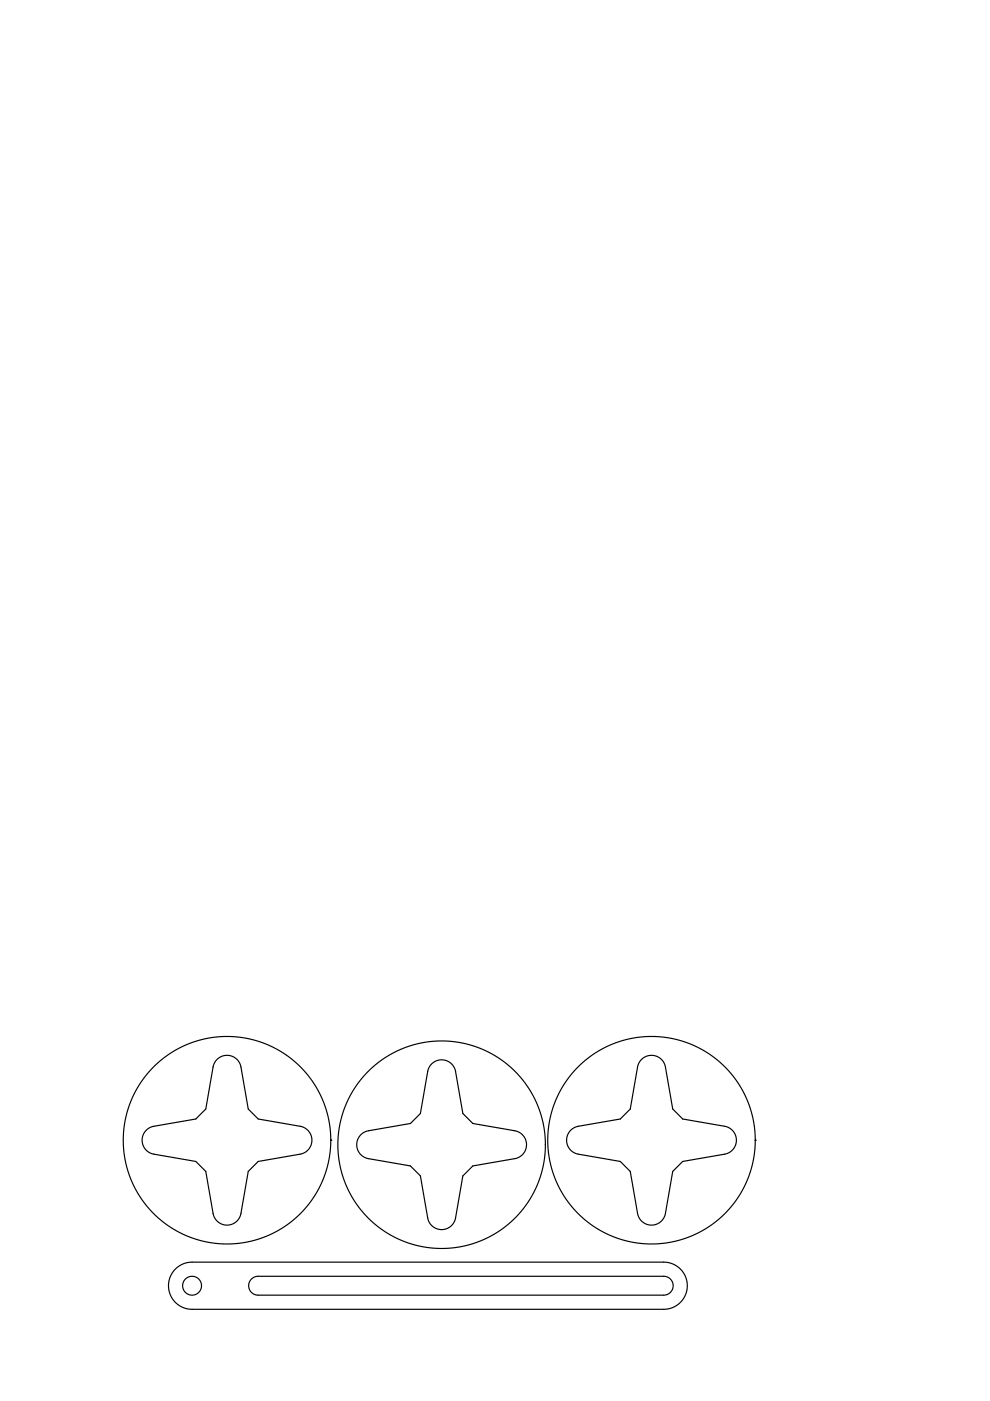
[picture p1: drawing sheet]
<svg xmlns="http://www.w3.org/2000/svg" width="210mm" height="297mm" viewBox="0 0 210 297" stroke-linecap="round" stroke-linejoin="round" font-family="sans-serif">
<g fill="none" stroke="#000" stroke-width=".25">
<path d="M46 224.6l1.1-.7 1.3-.1 1.2 .4 1 .8 .5 1.2 1.5 8.9 2.1 2.1 9.5 1.7 .8 .5 .6 .6 .3 .7 .2 .8v.9l-.3 .8-.6 .7-.7 .5-.8 .3-9 1.5-2.1 2.2-1.7 9.4-.4 .8-.6 .6-.7 .4-.9 .1h-.8l-.9-.4-.6-.5-.5-.7-.3-.8-1.6-8.9-2.1-2.2-9.4-1.6-.8-.4-.6-.6-.4-.8-.2-.8 .1-.9 .3-.9 .6-.6 .7-.5 .8-.3 8.9-1.6 2.1-2.1 1.6-9 .3-.8zM91.5 225.6l1.1-.7 1.3-.2 1.2 .4 1 .9 .5 1.1 1.5 9 2.1 2.1 9.5 1.7 .7 .4 .6 .6 .5 .8 .1 .8v.9l-.4 .8-.5 .7-.7 .5-.8 .2-9 1.6-2.1 2.1-1.7 9.5-.4 .7-.6 .6-.7 .4-.9 .2-.8-.1-.9-.3-.6-.5-.5-.7-.3-.8-1.6-9-2.1-2.1-9.4-1.7-.8-.4-.6-.6-.4-.8-.2-.8 .1-.8 .3-.9 .6-.7 .7-.5 .8-.2 8.9-1.6 2.1-2.1 1.6-9 .3-.8zM136 224.6l1.1-.7 1.3-.1 1.2 .4 1 .8 .5 1.2 1.5 8.9 2.1 2.1 9.5 1.7 .8 .5 .6 .6 .3 .7 .2 .8v.9l-.3 .8-.6 .7-.7 .5-.8 .3-9 1.5-2.1 2.2-1.7 9.4-.4 .7-.6 .6-.7 .5-.9 .1h-.8l-.9-.4-.7-.5-.4-.7-.3-.8-1.6-8.9-2.1-2.2-9.4-1.6-.8-.4-.6-.6-.4-.8-.2-.8 .1-.9 .3-.8 .6-.7 .7-.5 .8-.3 8.9-1.6 2.1-2.1 1.6-9 .3-.8zM70.1 241.7h.1M115.6 242.7h.1M160.1 241.7h.1M37.2 269.1l1.6-1.1 1.8-.4h100.3l1.9 .4 1.6 1.2 1 1.6 .3 1.9-.4 1.9-1 1.5-1.6 1.1-1.8 .4h-100.3l-1.5-.3-1.2-.6-1.1-1-.7-1.3-.4-1.4 .1-1.4 .5-1.4zM53.3 271.2l.6-.4 .8-.2h86l.8 .2 .7 .4 .4 .7 .1 .7-.1 .8-.5 .6-.6 .4-.7 .2h-86.1l-1.1-.4-.7-.9-.1-1.1z"/>
<circle cx="48.1" cy="241.7" r="22"/>
<circle cx="93.6" cy="242.7" r="22"/>
<circle cx="138.1" cy="241.7" r="22"/>
<circle cx="40.7" cy="272.6" r="2"/>
</g>
</svg>
